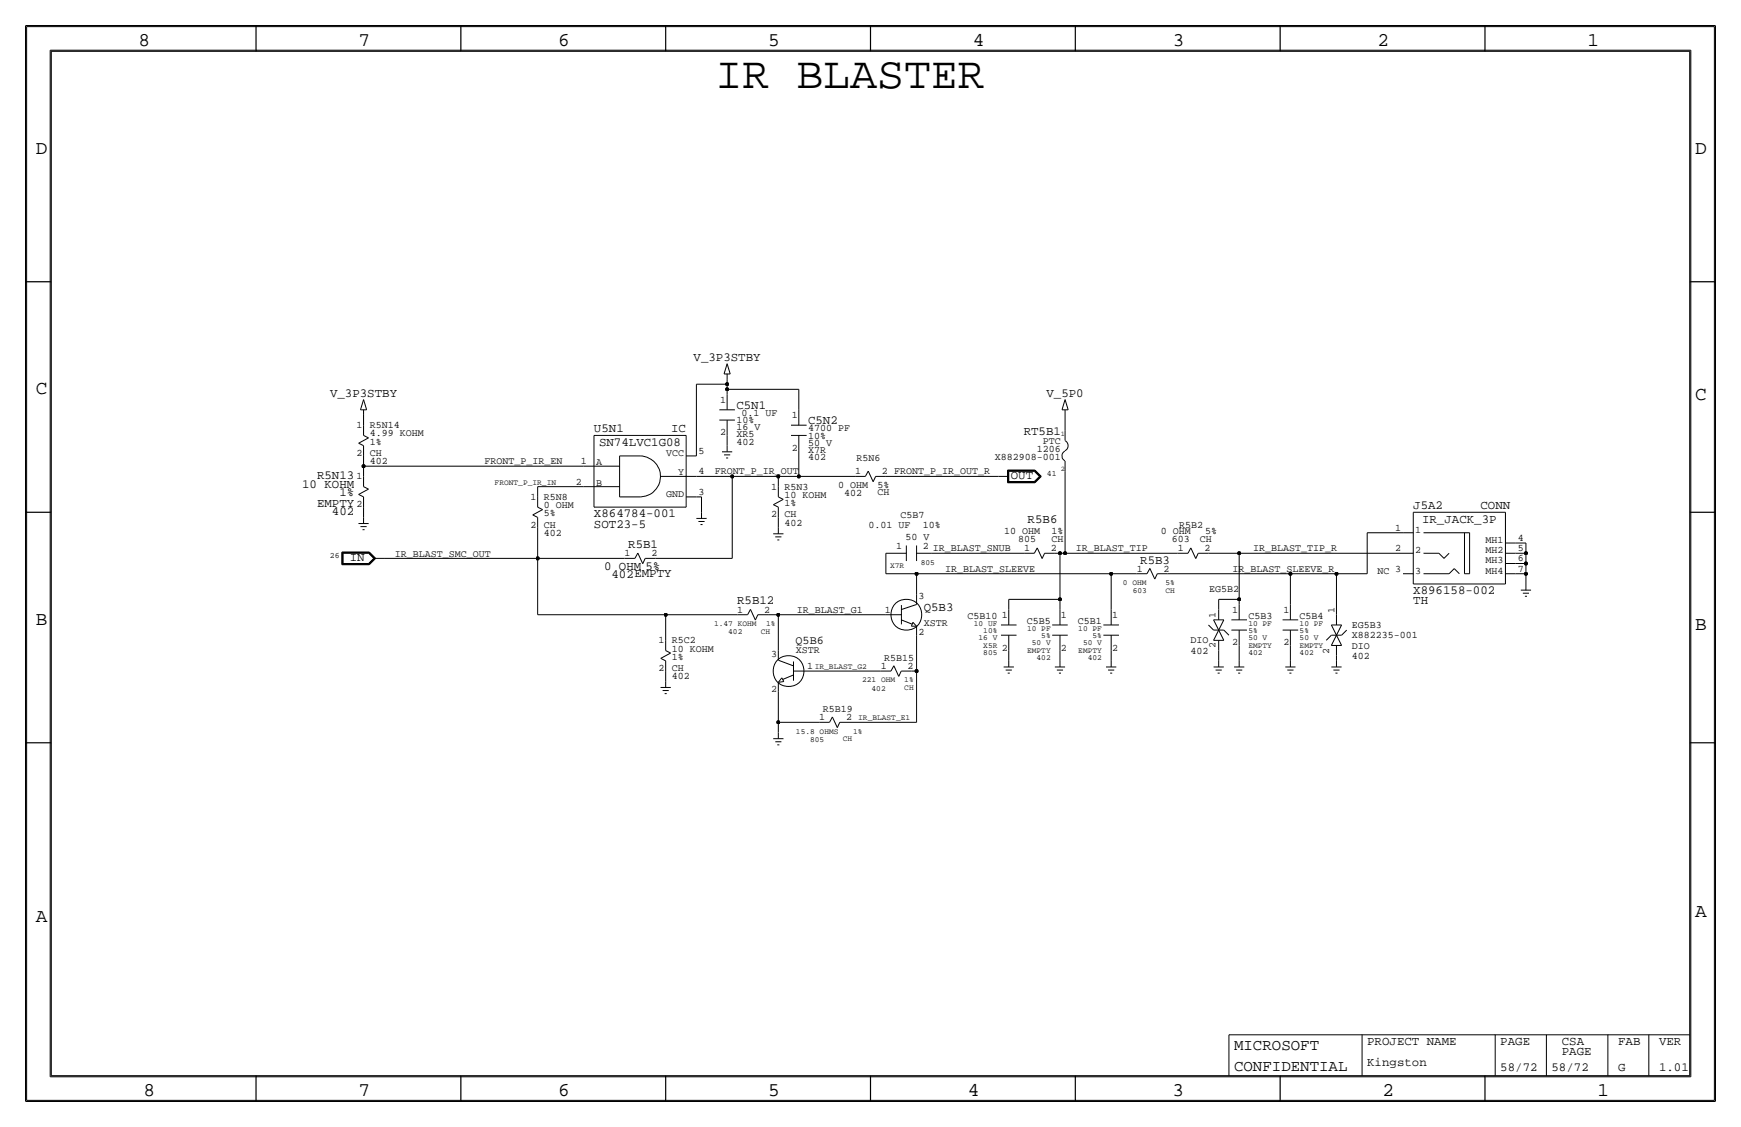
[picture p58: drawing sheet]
<svg xmlns="http://www.w3.org/2000/svg" width="432mm" height="279mm" viewBox="0 0 432 279" stroke-linecap="round" stroke-linejoin="round" font-family="sans-serif">
<defs><g id="words">
<text font-size="11.1" x="177.5" y="21.8">IR BLASTER</text>
<g font-size="4.8">
<text x="34.3" y="11.4">8</text>
<text x="88.9" y="11.4">7</text>
<text x="138.5" y="11.4">6</text>
<text x="190.5" y="11.4">5</text>
<text x="241.3" y="11.4">4</text>
<text x="290.8" y="11.4">3</text>
<text x="341.6" y="11.4">2</text>
<text x="393.7" y="11.4">1</text>
<text x="8.9" y="38.1">D</text>
<text x="420.4" y="38.1">D</text>
<text x="8.9" y="97.8">C</text>
<text x="420.4" y="99.1">C</text>
<text x="8.9" y="154.9">B</text>
<text x="420.4" y="156.2">B</text>
<text x="420.4" y="227.3">A</text>
<text x="8.9" y="228.6">A</text>
<text x="35.6" y="271.8">8</text>
<text x="88.9" y="271.8">7</text>
<text x="138.4" y="271.8">6</text>
<text x="190.5" y="271.8">5</text>
<text x="240" y="271.8">4</text>
<text x="290.8" y="271.8">3</text>
<text x="342.9" y="271.8">2</text>
<text x="396.2" y="271.8">1</text>
</g>
<g font-size="3.9">
<text x="306.1" y="260.4">MICROSOFT</text>
<text x="306.1" y="265.4">CONFIDENTIAL</text>
</g>
<g font-size="3.1">
<text x="172" y="89.5">V_3P3STBY</text>
<text x="81.8" y="98.4">V_3P3STBY</text>
<text x="182.6" y="101.3">C5N1</text>
<text x="259.5" y="98.4">V_5P0</text>
<text x="147.3" y="107.2">U5N1</text>
<text x="166.4" y="107.2">IC</text>
<text x="200.4" y="105.2">C5N2</text>
<text x="253.9" y="108">RT5B1</text>
<text x="148.6" y="110.5">SN74LVC1G08</text>
<text x="78.6" y="118.9">R5N13</text>
<text x="250.7" y="118.9">OUT</text>
<text x="74.9" y="120.9">10 KOHM</text>
<text x="78.6" y="125.7">EMPTY</text>
<text x="84.2" y="122.9">1%</text>
<text x="82.3" y="127.8">402</text>
<text x="147.3" y="130.8">SOT23-5</text>
<text x="147.3" y="128.3">X864784-001</text>
<text x="254.9" y="129.5">R5B6</text>
<text x="350.5" y="126.2">J5A2</text>
<text x="352.7" y="129.5">IR_JACK_3P</text>
<text x="367.2" y="126.2">CONN</text>
<text x="155.8" y="135.9">R5B1</text>
<text x="86.7" y="139.2">IN</text>
<text x="149.8" y="141.2">0 OHM 5%</text>
<text x="151.7" y="143.3">402EMPTY</text>
<text x="282.8" y="139.7">R5B3</text>
<text x="182.8" y="149.9">R5B12</text>
<text x="350.5" y="149.9">TH</text>
<text x="350.5" y="147.3">X896158-002</text>
<text x="229.1" y="151.6">Q5B3</text>
<text x="339.1" y="259.1">PROJECT NAME</text>
<text x="372.1" y="259.1">PAGE</text>
<text x="387.4" y="259.1">CSA</text>
<text x="387.4" y="261.6">PAGE</text>
<text x="401.3" y="259.1">FAB</text>
<text x="411.5" y="259.1">VER</text>
<text x="339.1" y="264.2">Kingston</text>
<text x="372.1" y="265.4">58/72</text>
<text x="384.8" y="265.4">58/72</text>
<text x="401.3" y="265.4">G</text>
<text x="411.5" y="265.4">1.01</text>
</g>
<text font-size="2.9" x="197.3" y="159.6">Q5B6</text>
<g font-size="2.5">
<text x="178.6" y="99.8">1</text>
<text x="88.4" y="106.2">1</text>
<text x="91.7" y="106.2">R5N14</text>
<text x="178.6" y="107.9">2</text>
<text x="182.6" y="104.9">10%</text>
<text x="182.6" y="106.7">16 V</text>
<text x="183.9" y="103.1">0.1 UF</text>
<text x="196.4" y="103.6">1</text>
<text x="200.4" y="106.9">4700 PF</text>
<text x="88.4" y="113">2</text>
<text x="91.7" y="108.2">4.99 KOHM</text>
<text x="91.7" y="113">CH</text>
<text x="91.7" y="110.2">1%</text>
<text x="165.2" y="113">VCC</text>
<text x="173.2" y="112.5">5</text>
<text x="182.6" y="110.2">402</text>
<text x="182.6" y="108.5">XR5</text>
<text x="196.4" y="111.8">2</text>
<text x="200.4" y="108.7">10%</text>
<text x="200.4" y="112.3">X7R</text>
<text x="200.4" y="110.5">50 V</text>
<text x="257.2" y="112">1206</text>
<text x="258.7" y="110">PTC</text>
<text x="88.4" y="118.9">1</text>
<text x="91.7" y="115.1">402</text>
<text x="120.1" y="115.1">FRONT_P_IR_EN</text>
<text x="144.1" y="115.1">1</text>
<text x="147.8" y="115.3">A</text>
<text x="168.2" y="117.9">Y</text>
<text x="173.2" y="117.6">4</text>
<text x="177.3" y="117.6">FRONT_P_IR_OUT</text>
<text x="200.4" y="114">402</text>
<text x="212.1" y="117.6">1</text>
<text x="212.4" y="114.3">R5N6</text>
<text x="218.7" y="117.6">2 FRONT_P_IR_OUT_R</text>
<text x="246.8" y="114">X882908-001</text>
<text x="88.4" y="125.7">2</text>
<text x="131.6" y="124">1</text>
<text x="134.9" y="124">R5N8</text>
<text x="134.9" y="126">0 OHM</text>
<text x="142.8" y="120.1">2</text>
<text x="147.8" y="120.4">B</text>
<text x="165.2" y="123.2">GND</text>
<text x="173.2" y="122.7">3</text>
<text x="191.3" y="121.4">1</text>
<text x="194.6" y="121.4">R5N3</text>
<text x="194.6" y="123.4">10 KOHM</text>
<text x="194.6" y="125.5">1%</text>
<text x="207.9" y="120.9">0 OHM</text>
<text x="209.3" y="122.9">402</text>
<text x="217.6" y="120.9">5%</text>
<text x="217.6" y="122.8">CH</text>
<text x="131.6" y="130.8">2</text>
<text x="134.9" y="128">5%</text>
<text x="134.9" y="130.8">CH</text>
<text x="191.3" y="128.3">2</text>
<text x="194.6" y="128.3">CH</text>
<text x="194.6" y="130.3">402</text>
<text x="215.4" y="130.8">0.01 UF</text>
<text x="223.3" y="128.5">C5B7</text>
<text x="228.9" y="130.8">10%</text>
<text x="292.4" y="130.8">R5B2</text>
<text x="346" y="131.6">1</text>
<text x="134.9" y="132.8">402</text>
<text x="154.9" y="137.9">1</text>
<text x="161.6" y="137.9">2</text>
<text x="222.3" y="136.1">1</text>
<text x="224.6" y="133.9">50 V</text>
<text x="228.9" y="136.1">2 IR_BLAST_SNUB</text>
<text x="249" y="132.3">10 OHM</text>
<text x="252.5" y="134.4">805</text>
<text x="254" y="136.7">1</text>
<text x="260.7" y="136.7">2</text>
<text x="260.8" y="134.3">CH</text>
<text x="260.8" y="132.3">1%</text>
<text x="266.9" y="136.7">IR_BLAST_TIP</text>
<text x="287.9" y="132.3">0 OHM</text>
<text x="290.6" y="134.4">603</text>
<text x="292.1" y="136.6">1</text>
<text x="297.6" y="134.3">CH</text>
<text x="298.8" y="136.6">2</text>
<text x="298.9" y="132.3">5%</text>
<text x="310.8" y="136.7">IR_BLAST_TIP_R</text>
<text x="346" y="136.6">2</text>
<text x="351" y="137.2">2</text>
<text x="351" y="132.1">1</text>
<text x="368.4" y="137.2">MH2</text>
<text x="368.4" y="134.6">MH1</text>
<text x="376.4" y="136.7">5</text>
<text x="376.4" y="134.1">4</text>
<text x="97.9" y="138.2">IR_BLAST_SMC_OUT</text>
<text x="234.4" y="141.7">IR_BLAST_SLEEVE</text>
<text x="281.9" y="141.7">1</text>
<text x="288.6" y="141.7">2</text>
<text x="305.7" y="141.7">IR_BLAST_SLEEVE_R</text>
<text x="341.6" y="142.2">NC 3</text>
<text x="351" y="142.2">3</text>
<text x="368.4" y="142.2">MH4</text>
<text x="368.4" y="139.7">MH3</text>
<text x="376.4" y="141.7">7</text>
<text x="376.4" y="139.2">6</text>
<text x="227.8" y="148.6">3</text>
<text x="299.9" y="146.8">EG5B2</text>
<text x="182.9" y="151.9">1</text>
<text x="189.5" y="151.9">2</text>
<text x="197.6" y="151.9">IR_BLAST_G1</text>
<text x="219.5" y="151.9">1</text>
<text x="229.2" y="155.3">XSTR</text>
<text x="240" y="153.4">C5B10</text>
<text x="248.4" y="153.2">1</text>
<text x="254.7" y="154.7">C5B5</text>
<text x="263.1" y="153.2">1</text>
<text x="267.4" y="154.7">C5B1</text>
<text x="275.8" y="153.2">1</text>
<text x="301.5" y="153.2" transform="rotate(-90 301.5 153.2)">1</text>
<text x="305.6" y="151.9">1</text>
<text x="309.6" y="153.4">C5B3</text>
<text x="318.3" y="151.9">1</text>
<text x="322.3" y="153.4">C5B4</text>
<text x="331" y="151.9" transform="rotate(-90 331 151.9)">1</text>
<text x="335.3" y="155.7">EG5B3</text>
<text x="163.4" y="159.5">1</text>
<text x="166.6" y="161.5">10 KOHM</text>
<text x="166.6" y="159.5">R5C2</text>
<text x="197.4" y="162">XSTR</text>
<text x="227.8" y="157.5">2</text>
<text x="248.4" y="161.3">2</text>
<text x="263.1" y="161.3">2</text>
<text x="275.8" y="161.3">2</text>
<text x="295.3" y="159.5">DIO</text>
<text x="301.5" y="160.7" transform="rotate(-90 301.5 160.7)">2</text>
<text x="305.6" y="160">2</text>
<text x="318.3" y="160">2</text>
<text x="335.3" y="158.2">X882235-001</text>
<text x="335.3" y="160.8">DIO</text>
<text x="163.4" y="166.4">2</text>
<text x="166.6" y="163.6">1%</text>
<text x="166.6" y="166.4">CH</text>
<text x="191.3" y="162.8">3</text>
<text x="200.2" y="165.9">1</text>
<text x="218.4" y="165.9">1</text>
<text x="219.3" y="163.8">R5B15</text>
<text x="225.1" y="165.9">2</text>
<text x="295.3" y="162.1">402</text>
<text x="329.7" y="162" transform="rotate(-90 329.7 162)">2</text>
<text x="335.3" y="163.3">402</text>
<text x="166.6" y="168.4">402</text>
<text x="191.3" y="171.5">2</text>
<text x="203.2" y="178.6">1</text>
<text x="204.1" y="176.5">R5B19</text>
<text x="209.9" y="178.6">2</text>
</g>
<g font-size="2">
<text x="259.6" y="118.1">41</text>
<text x="122.7" y="120.1">FRONT_P_IR_IN</text>
<text x="81.8" y="138.4">26</text>
<text x="220.7" y="140.7">X7R</text>
<text x="228.4" y="140">805</text>
<text x="278.5" y="145">0 OHM</text>
<text x="280.9" y="147.1">603</text>
<text x="289" y="147">CH</text>
<text x="289" y="145">5%</text>
<text x="177.1" y="155.2">1.47 KOHM</text>
<text x="190" y="155.2">1%</text>
<text x="241.5" y="155.2">10 UF</text>
<text x="309.6" y="155.2">10 PF</text>
<text x="322.3" y="155.2">10 PF</text>
<text x="180.6" y="157.2">402</text>
<text x="188.7" y="157.1">CH</text>
<text x="242.7" y="158.7">16 V</text>
<text x="243.9" y="160.5">X5R</text>
<text x="243.9" y="157">10%</text>
<text x="254.7" y="161.8">EMPTY</text>
<text x="254.7" y="156.5">10 PF</text>
<text x="255.9" y="160">50 V</text>
<text x="258.3" y="158.2">5%</text>
<text x="267.4" y="156.5">10 PF</text>
<text x="267.4" y="161.8">EMPTY</text>
<text x="268.6" y="160">50 V</text>
<text x="271" y="158.2">5%</text>
<text x="309.6" y="160.5">EMPTY</text>
<text x="309.6" y="158.7">50 V</text>
<text x="309.6" y="157">5%</text>
<text x="322.3" y="157">5%</text>
<text x="322.3" y="160.5">EMPTY</text>
<text x="322.3" y="158.7">50 V</text>
<text x="202.1" y="165.9">IR_BLAST_G2</text>
<text x="243.9" y="162.3">805</text>
<text x="257.1" y="163.6">402</text>
<text x="269.8" y="163.6">402</text>
<text x="309.6" y="162.3">402</text>
<text x="322.3" y="162.3">402</text>
<text x="213.8" y="169.2">221 OHM</text>
<text x="216.2" y="171.2">402</text>
<text x="224.3" y="171.1">CH</text>
<text x="224.3" y="169.2">1%</text>
<text x="212.9" y="178.6">IR_BLAST_E1</text>
<text x="197.4" y="181.9">15.8 OHMS</text>
<text x="200.9" y="183.9">805</text>
<text x="209" y="183.8">CH</text>
<text x="211.6" y="181.9">1%</text>
</g>
<g font-size="1.7">
<text x="263.1" y="108.2">1</text>
<text x="263.1" y="116.8">2</text>
</g>
</g></defs>
<!-- layer: Nets -->
<g fill="none" stroke="#000" stroke-width=".25">
<path d="M172.7 95.2h7.6zM172.7 95.2v17.8zM180.3 94v1.3zM180.3 95.2v1.3zM180.3 96.5h17.8zM180.3 96.5v1.3zM198.1 96.5v5.1zM90.2 102.9v2.5zM90.2 115.6h54.6zM90.2 113v2.6zM90.2 115.6v2.5zM172.7 118.1h8.9z"/>
<path d="M180.3 107.9v2.6zM181.6 118.1h11.4zM181.6 118.1v20.3zM193 118.1h5.1zM193 118.1v2.6zM198.1 111.8v6.3zM198.1 118.1h14zM219.7 118.1h27.9zM264.2 102.9v3.8zM264.2 116.8v20.4zM90.2 125.7v2.6zM95.2 138.4h38.1z"/>
<path d="M133.3 138.4h21.6zM133.3 130.8v7.6zM133.3 138.4v14zM133.3 120.7h11.5zM133.3 120.7v2.5zM162.6 138.4h19zM172.7 123.2h1.3zM174 123.2v3.8zM193 128.3v2.5zM219.7 137.2v5zM219.7 137.2h1.3zM231.1 137.2h22.9z"/>
<path d="M261.6 137.2h1.3zM262.9 137.2h1.3zM262.9 137.2v11.4zM264.2 137.2h27.9zM299.7 137.2h7.6zM307.3 137.2h40.7zM307.3 137.2v11.4zM339.1 132.1h8.9zM339.1 132.1v10.1zM375.9 139.7h2.6zM375.9 137.2h2.6zM375.9 134.6h2.6z"/>
<path d="M378.5 139.7v2.5zM378.5 137.2v2.5zM378.5 134.6v2.6zM133.3 152.4h31.8zM165.1 152.4h17.8zM165.1 152.4v6.4zM190.5 152.4h2.5zM193 152.4h26.7zM193 152.4v8.9zM219.7 142.2h7.6zM227.3 142.2h48.3zM227.3 142.2v5.1z"/>
<path d="M227.3 157.5v8.9zM250.2 148.6h12.7zM250.2 148.6v2.5zM262.9 148.6v2.5zM275.6 142.2h6.3zM275.6 142.2v8.9zM289.6 142.2h30.4zM302.3 148.6v2.5zM302.3 148.6h5zM307.3 148.6v1.3zM320 142.2h11.5zM320 142.2v7.7z"/>
<path d="M331.5 142.2h7.6zM331.5 142.2v10.2zM375.9 142.2h2.6zM378.5 142.2v2.6zM165.1 166.4v2.5zM193 179.1h10.2zM193 171.5v7.6zM193 179.1v2.5zM200.7 166.4h17.7zM210.8 179.1h16.5zM226.1 166.4h1.2zM227.3 166.4v12.7z"/>
<path d="M250.2 161.3v2.5zM262.9 161.3v2.5zM275.6 161.3v2.5zM302.3 161.3v2.5zM307.3 160v3.8zM320 160v3.8zM331.5 162.6v1.2z"/>
</g>
<g fill="#000" stroke="#000" stroke-width=".25">
<circle cx="180.3" cy="95.3" r=".41"/>
<circle cx="180.3" cy="96.5" r=".41"/>
<circle cx="90.2" cy="115.6" r=".41"/>
<circle cx="181.6" cy="118.1" r=".41"/>
<circle cx="193" cy="118.1" r=".41"/>
<circle cx="198.1" cy="118.1" r=".41"/>
<circle cx="133.3" cy="138.4" r=".41"/>
<circle cx="262.9" cy="137.2" r=".41"/>
<circle cx="264.2" cy="137.2" r=".41"/>
<circle cx="307.3" cy="137.2" r=".41"/>
<circle cx="378.5" cy="137.2" r=".41"/>
<circle cx="378.5" cy="139.7" r=".41"/>
<circle cx="165.1" cy="152.4" r=".41"/>
<circle cx="193" cy="152.4" r=".41"/>
<circle cx="227.3" cy="142.2" r=".41"/>
<circle cx="262.9" cy="148.6" r=".41"/>
<circle cx="275.6" cy="142.2" r=".41"/>
<circle cx="307.3" cy="148.6" r=".41"/>
<circle cx="320" cy="142.2" r=".41"/>
<circle cx="331.5" cy="142.2" r=".41"/>
<circle cx="378.5" cy="142.2" r=".41"/>
<circle cx="193" cy="179.1" r=".41"/>
<circle cx="227.3" cy="166.4" r=".41"/>
</g>
<!-- layer: Components -->
<g fill="none" stroke="#000" stroke-width=".25">
<path d="M90.2 99.1l.7 2.5zM90.2 99.1l-.8 2.5zM179.6 92.7h1.5zM180.3 92.7v1.3zM180.3 90.2l.8 2.5zM180.3 90.2l-.7 2.5zM180.3 97.8v3.8zM264.2 99.1l.7 2.5zM264.2 99.1l-.8 2.5zM89 109.9l1.2 .6zM89 109.9l2.4-1.3zM89.4 101.6h1.5z"/>
<path d="M90.2 105.4v2.5zM90.2 110.5v2.5zM90.2 107.9l1.2 .7zM90.2 118.1v2.5zM90.2 101.6v1.3zM144.8 115.6h8.9zM147.3 107.9h22.9zM147.3 107.9v17.8zM153.7 113h5zM153.7 113v10.2zM158.7 113a5.1 5.1 0 0 1 5.1 5.1 5.1 5.1 0 0 1-5.1 5.1M163.8 118.1h8.9z"/>
<path d="M170.2 107.9v17.8zM170.2 113h2.5zM178.4 101.6h3.9zM178.4 104.1h3.9zM179.1 112h2.5zM179.6 112.8h1.5zM180.1 113.5h.5zM180.3 110.5v1.5zM180.3 104.1v3.8zM196.2 105.4h3.9zM196.2 107.9h3.9zM198.1 101.6v3.8z"/>
<path d="M198.1 108v3.8zM212.1 118.1h2.5zM215.3 116.8l1.3 2.6zM215.3 116.8l-.7 1.3zM217.2 118.1h2.5zM217.2 118.1l-.6 1.3zM247.6 118.1h2.6zM249.9 119.7h6.8zM249.9 116.5v3.2zM249.9 116.5h6.8zM250 116.6v3zM250 119.6h6.6z"/>
<path d="M250 116.6h6.6zM250.1 116.7v2.8zM250.1 119.5h6.5zM250.1 116.7h6.5zM250.2 116.8h6.3zM250.2 116.8v2.6zM250.2 119.4h6.3zM256.5 116.8l1.3 1.3zM256.5 119.4l1.3-1.3zM256.6 119.5l1.4-1.4zM256.6 116.7l1.4 1.4zM256.6 116.6l1.5 1.5z"/>
<path d="M256.6 119.6l1.5-1.5zM256.7 116.5l1.6 1.6zM256.7 119.7l1.6-1.6zM263.4 101.6h1.5zM264.1 111.8a1.43 1.43 0 0 0 0 2.5M264.2 114.3v2.5zM264.2 106.7v2.5zM264.2 109.3a1.41 1.41 0 0 1 0 2.5M264.2 101.6v1.3zM84.8 136.9v3.1zM84.8 136.9h6.8zM84.9 137h6.6z"/>
<path d="M84.9 137v2.9zM84.9 139.9h6.6zM85 137.1v2.7zM85 139.8h6.5zM85 137.1h6.5zM85.1 137.2h6.3zM85.1 137.2v2.5zM85.1 139.7h6.3zM88.9 129.8h2.5zM89 122.6l2.4-1.3zM89 122.6l1.2 .6zM89.4 130.6h1.5z"/>
<path d="M89.9 131.3h.5zM90.2 128.3v1.5zM90.2 123.2v2.5zM90.2 120.6l1.2 .7zM91.4 139.7l1.3-1.3zM91.4 137.2l1.3 1.2zM91.5 139.8l1.4-1.4zM91.5 137.1l1.4 1.3zM91.5 137l1.5 1.4zM91.5 139.9l1.5-1.5zM91.6 136.9l1.6 1.5zM92.7 138.4h2.5z"/>
<path d="M93.2 138.4l-1.6 1.6zM132.1 127.7l2.5-1.4zM132.1 127.7l1.2 .6zM133.3 123.2v2.5zM133.3 128.3v2.5zM133.3 125.7l1.3 .6zM144.8 120.6h8.9zM147.3 125.7h22.9zM153.7 123.2h5zM154.9 138.4h2.6zM158.2 137.1l-.7 1.3zM158.2 137.1l1.2 2.7z"/>
<path d="M160 138.4l-.6 1.4zM160 138.4h2.6zM170.2 123.2h2.5zM172.7 128.5h2.6zM173.2 129.3h1.6zM173.7 130h.5zM174 127v1.5zM191.8 132.3h2.5zM191.8 125.1l2.5-1.3zM191.8 125.1l1.2 .6zM192.3 133.1h1.5zM192.8 133.9h.5z"/>
<path d="M193 130.8v1.5zM193 120.7v2.5zM193 125.7v2.6zM193 123.2l1.3 .6zM221 137.2h3.8zM224.8 135.2v3.9zM227.3 137.2h3.8zM227.3 135.2v3.9zM254 137.2h2.5zM257.3 135.8l1.2 2.7zM257.3 135.8l-.8 1.4zM259.1 137.2h2.5z"/>
<path d="M259.1 137.2l-.6 1.3zM292.1 137.2h2.5zM295.4 135.8l1.2 2.7zM295.4 135.8l-.8 1.4zM297.2 137.2l-.6 1.3zM297.2 137.2h2.5zM348 137.2h2.5zM348 132.1h2.5zM350.5 127h22.9zM350.5 127v17.8zM353.1 137.2h3.8zM353.1 132.1h11.4z"/>
<path d="M356.9 137.2l1.2 1.2zM359.4 137.2l-1.3 1.2zM363.2 132.1v10.1zM364.5 132.1v10.1zM373.4 139.7h2.5zM373.4 137.2h2.5zM373.4 134.6h2.5zM373.4 127v17.8zM84.8 140h6.8zM165.1 158.8v2.5zM182.9 152.4h2.5zM186.1 151.1l1.3 2.6z"/>
<path d="M186.1 151.1l-.7 1.3zM188 152.4h2.5zM188 152.4l-.6 1.3zM219.7 152.4h3.8zM223.5 153.7l2.7 1zM223.5 151.1l3.8-1.2zM223.6 150v4.8zM226.1 155.2h1.2zM226.4 154.3l.9 .9zM226.4 154.3l-.3 .9zM227.3 147.3v2.6zM227.3 155.2v2.3z"/>
<path d="M248.3 154.9h3.8zM248.3 157.5h3.8zM250.2 151.1v3.8zM250.2 157.5v3.8zM261 154.9h3.8zM261 157.5h3.8zM262.9 151.1v3.8zM262.9 157.5v3.8zM273.7 154.9h3.8zM273.7 157.5h3.8zM275.6 151.1v3.8zM275.6 157.5v3.8z"/>
<path d="M281.9 142.2h2.6zM285.2 140.9l1.2 2.7zM285.2 140.9l-.7 1.3zM287 142.2l-.6 1.4zM287 142.2h2.6zM299.7 154.9l1.3 1.3zM301 153.7h2.5zM301 156.2h2.5zM301 158.7h2.5zM301 153.7l2.5 5zM302.3 151.1v2.6zM302.3 158.8v2.5z"/>
<path d="M303.5 156.2l1.3 1.3zM303.5 153.7l-2.5 5zM305.4 153.7h3.9zM305.4 156.2h3.9zM307.3 149.9v3.8zM307.3 156.2v3.8zM318.1 153.7h3.9zM318.1 156.2h3.9zM320 149.9v3.8zM320 156.2v3.8zM330.2 157.5h2.5zM330.2 157.5l-1.3 1.2z"/>
<path d="M330.2 154.9l2.5 5.1zM330.2 154.9h2.5zM331.5 152.4v2.5zM332.7 154.9l-2.5 5.1zM332.7 157.5l1.3-1.3zM348 142.2h2.5zM350.5 144.8h22.9zM353.1 142.2h6.3zM359.4 142.2l1.3-1.2zM360.7 141l1.2 1.2zM363.2 142.2h1.3zM373.4 142.2h2.5z"/>
<path d="M377.2 146.3h2.5zM377.7 147.1h1.5zM378.2 147.8h.5zM378.5 144.8v1.5zM163.8 170.4h2.6zM163.9 163.2l2.4-1.3zM163.9 163.2l1.2 .6zM164.3 171.2h1.6zM164.8 172h.6zM165.1 163.8v2.6zM165.1 161.3l1.2 .6zM165.1 168.9v1.5z"/>
<path d="M193 163.7l3.8 1.4zM193 161.3v2.3zM193 169.2v2.3zM193 169.2l1.4-.2zM193.9 168l-.9 1.2zM193.9 168l.5 1zM194.1 168.5l2.7-1.2zM196.8 164v4.8zM196.8 166.4h3.9zM203.2 179.1h2.5zM206.5 177.7l1.2 2.7zM206.5 177.7l-.8 1.4z"/>
<path d="M208.3 179.1h2.5zM208.3 179.1l-.6 1.3zM218.4 166.4h2.6zM221.7 165l1.2 2.7zM221.7 165l-.7 1.4zM223.5 166.4h2.6zM223.5 166.4l-.6 1.3zM248.9 165.4h2.6zM249.4 166.1h1.6zM249.9 166.9h.5zM250.2 163.8v1.6zM261.6 165.4h2.6z"/>
<path d="M262.1 166.1h1.6zM262.6 166.9h.5zM262.9 163.8v1.6zM274.3 165.4h2.6zM274.8 166.1h1.6zM275.3 166.9h.5zM275.6 163.8v1.6zM301 165.4h2.5zM301.5 166.1h1.5zM302 166.9h.5zM302.3 163.8v1.6zM306.1 165.4h2.5z"/>
<path d="M306.6 166.1h1.5zM307.1 166.9h.5zM307.3 163.8v1.6zM318.8 165.4h2.5zM319.3 166.1h1.5zM319.8 166.9h.5zM320 163.8v1.6zM330.2 165.4h2.5zM330.2 160h2.5zM330.7 166.1h1.5zM331.2 166.9h.5zM331.5 163.8v1.6z"/>
<path d="M331.5 160v2.6zM191.8 183.1h2.5zM192.3 183.9h1.5zM192.8 184.7h.5zM193 181.6v1.5z"/>
<circle cx="224.8" cy="152.4" r="3.8"/>
<circle cx="195.6" cy="166.4" r="3.8"/>
</g>
<!-- layer: Page Border and Title Block -->
<g fill="none" stroke="#000" stroke-width=".3">
<path d="M6.4 6.4h419.1zM6.4 6.4v266.7zM12.7 12.7h406.4zM12.7 12.7v254zM63.5 6.4v6.3zM114.3 6.4v6.3zM165.1 6.4v6.3zM215.9 6.4v6.3zM266.7 6.4v6.3zM317.5 6.4v6.3zM368.3 6.4v6.3zM419.1 12.7v254z"/>
<path d="M425.5 6.4v266.7zM6.4 69.9h6.3zM419.1 69.9h6.4zM6.4 127h6.3zM419.1 127h6.4zM6.4 184.2h6.3zM419.1 184.2h6.4zM6.4 273.1h419.1zM12.7 266.7h406.4zM63.5 266.7v6.4zM114.3 266.7v6.4zM165.1 266.7v6.4z"/>
<path d="M215.9 266.7v6.4zM266.7 266.7v6.4zM317.5 266.7v6.4zM368.3 266.7v6.4z"/>
</g>
<g fill="none" stroke="#000" stroke-width=".25">
<path d="M6.6 6.6h418.6zM6.6 6.6v266.2zM12.4 12.4v254.6zM12.4 12.4h407zM419.4 12.4v254.6zM425.2 6.6v266.2zM304.8 256.5v10.2zM304.8 256.5h114.3zM337.8 256.5v10.2zM370.8 256.5v10.2zM383.5 256.5v10.2zM398.8 256.5v10.2z"/>
<path d="M408.9 256.5v10.2zM6.6 272.8h418.6zM12.4 267h407z"/>
</g>
<use href="#words"/>
</svg>
